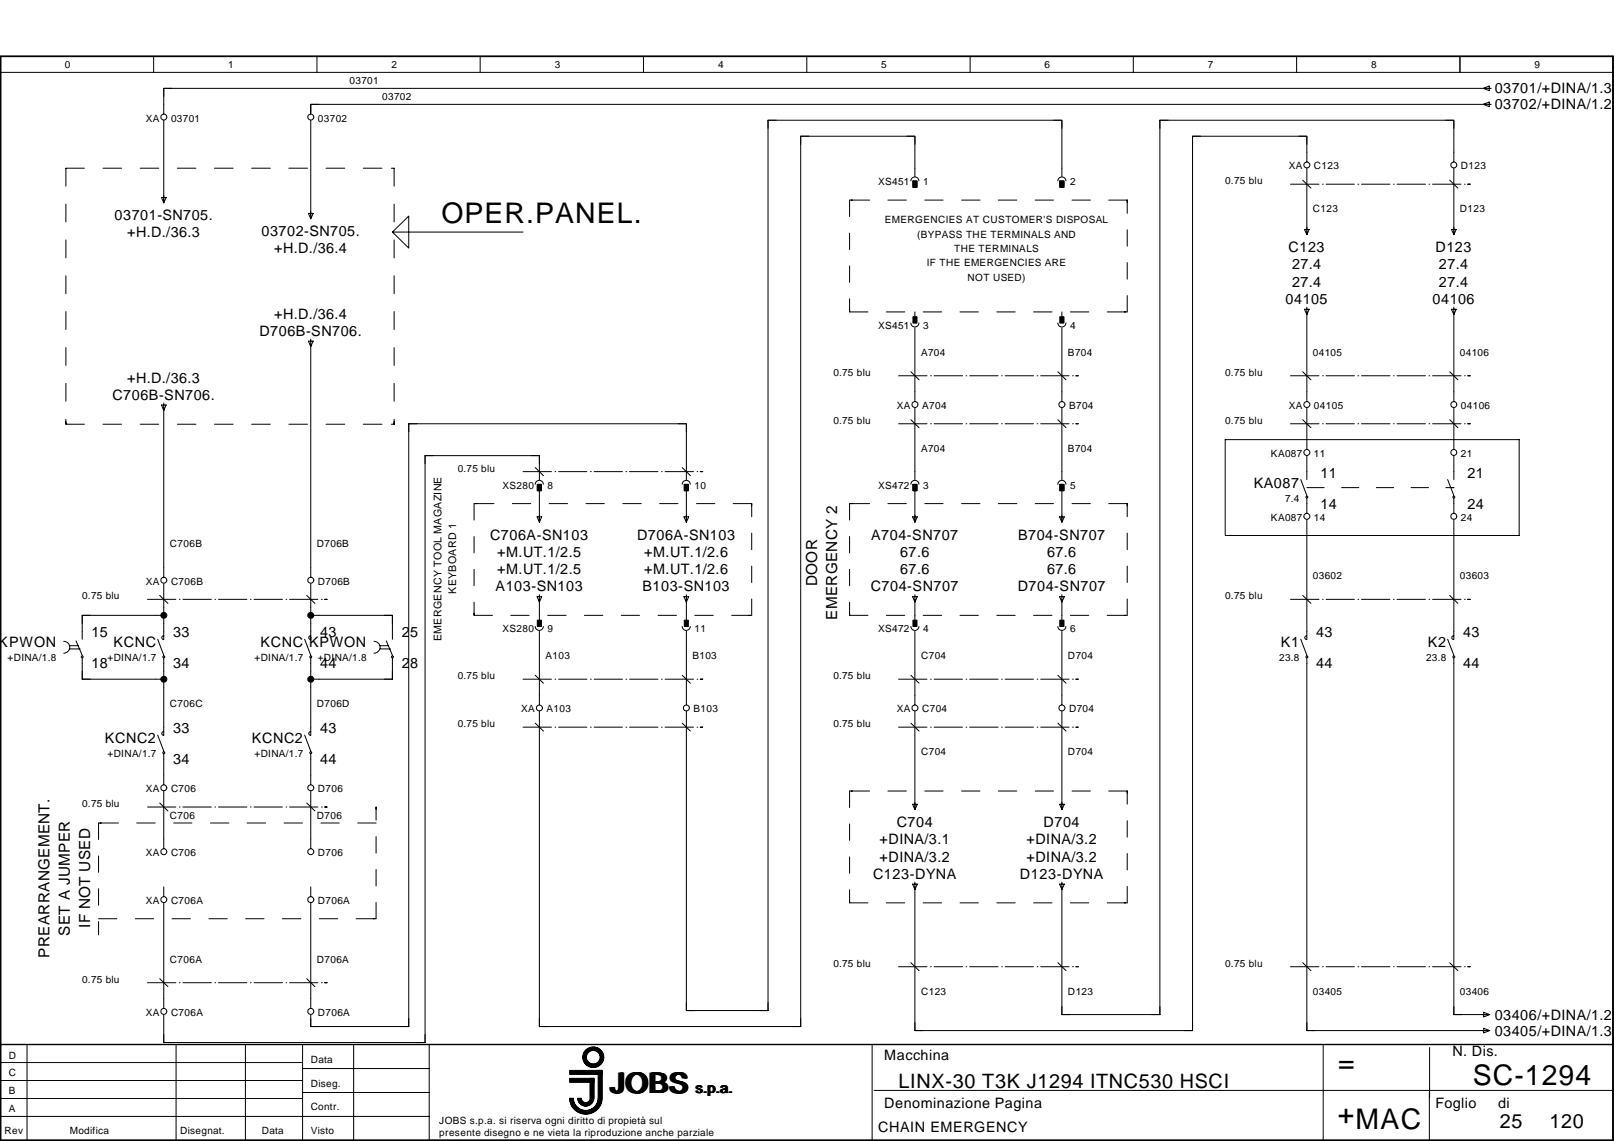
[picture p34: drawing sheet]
<svg xmlns="http://www.w3.org/2000/svg" width="297mm" height="210mm" viewBox="0 0 297 210" stroke-linecap="round" stroke-linejoin="round" font-family="sans-serif">
<defs><g id="words">
<g font-size="5.2">
<text x="81.2" y="41.1">OPER.PANEL.</text>
<text x="246.3" y="197.2">=</text>
<text x="112.5" y="201">JOBS</text>
<text x="271.1" y="199.6">SC-1294</text>
<text x="246.2" y="206.7">+MAC</text>
</g>
<g font-size="3.6">
<text x="165.4" y="200.2">LINX-30 T3K J1294 ITNC530 HSCI</text>
<text x="276.1" y="207.6">25</text>
<text x="285.2" y="207.6">120</text>
</g>
<g font-size="2.8">
<text x="150.4" y="107.8" transform="rotate(-90 150.4 107.8)">DOOR</text>
<text x="154.1" y="114.1" transform="rotate(-90 154.1 114.1)">EMERGENCY 2</text>
<text x="12.8" y="172.1" transform="rotate(-90 12.8 172.1)">SET A JUMPER</text>
<text x="16.6" y="170.7" transform="rotate(-90 16.6 170.7)">IF NOT USED</text>
<text x="9.1" y="176.2" transform="rotate(-90 9.1 176.2)">PREARRANGEMENT.</text>
</g>
<g font-size="2.6">
<text x="275.1" y="17.2">03701/+DINA/1.3</text>
<text x="275.1" y="20.1">03702/+DINA/1.2</text>
<text x="21.1" y="40.5">03701-SN705.</text>
<text x="23.4" y="43.6">+H.D./36.3</text>
<text x="48.1" y="43.4">03702-SN705.</text>
<text x="50.5" y="46.6">+H.D./36.4</text>
<text x="237.1" y="46.4">C123</text>
<text x="264.2" y="46.4">D123</text>
<text x="237.8" y="49.5">27.4</text>
<text x="237.8" y="52.7">27.4</text>
<text x="264.8" y="49.5">27.4</text>
<text x="264.8" y="52.7">27.4</text>
<text x="50.5" y="58.6">+H.D./36.4</text>
<text x="236.6" y="55.9">04105</text>
<text x="263.6" y="55.9">04106</text>
<text x="47.7" y="61.8">D706B-SN706.</text>
<text x="23.4" y="70.4">+H.D./36.3</text>
<text x="20.7" y="73.5">C706B-SN706.</text>
<text x="230.7" y="89.7">KA087</text>
<text x="243" y="87.9">11</text>
<text x="270.1" y="87.9">21</text>
<text x="243" y="93.6">14</text>
<text x="270.1" y="93.6">24</text>
<text x="90.2" y="99.3">C706A-SN103</text>
<text x="117.3" y="99.3">D706A-SN103</text>
<text x="160.3" y="99.3">A704-SN707</text>
<text x="187.4" y="99.3">B704-SN707</text>
<text x="91.5" y="102.4">+M.UT.1/2.5</text>
<text x="91.5" y="105.6">+M.UT.1/2.5</text>
<text x="118.6" y="102.4">+M.UT.1/2.6</text>
<text x="118.6" y="105.6">+M.UT.1/2.6</text>
<text x="165.6" y="102.4">67.6</text>
<text x="165.6" y="105.6">67.6</text>
<text x="192.7" y="102.4">67.6</text>
<text x="192.7" y="105.6">67.6</text>
<text x="91.2" y="108.8">A103-SN103</text>
<text x="118.3" y="108.8">B103-SN103</text>
<text x="160.3" y="108.8">C704-SN707</text>
<text x="187.3" y="108.8">D704-SN707</text>
<text x="-.2" y="119.1">KPWON</text>
<text x="16.8" y="117.2">15</text>
<text x="20.9" y="119.1">KCNC</text>
<text x="31.9" y="117.2">33</text>
<text x="48" y="119.1">KCNC KPWON</text>
<text x="58.9" y="117.2">43</text>
<text x="73.9" y="117.2">25</text>
<text x="235.7" y="119.1">K1</text>
<text x="242.2" y="117.2">43</text>
<text x="262.8" y="119.1">K2</text>
<text x="269.3" y="117.2">43</text>
<text x="16.8" y="122.9">18</text>
<text x="31.9" y="122.9">34</text>
<text x="58.9" y="122.9">44</text>
<text x="73.9" y="122.9">28</text>
<text x="242.2" y="122.9">44</text>
<text x="269.3" y="122.9">44</text>
<text x="19.3" y="136.7">KCNC2</text>
<text x="31.9" y="134.9">33</text>
<text x="46.4" y="136.7">KCNC2</text>
<text x="58.9" y="134.9">43</text>
<text x="31.9" y="140.6">34</text>
<text x="58.9" y="140.6">44</text>
<text x="161.9" y="155.3">+DINA/3.1</text>
<text x="165" y="152.1">C704</text>
<text x="188.9" y="155.3">+DINA/3.2</text>
<text x="192.1" y="152.1">D704</text>
<text x="160.7" y="161.7">C123-DYNA</text>
<text x="161.9" y="158.5">+DINA/3.2</text>
<text x="187.7" y="161.7">D123-DYNA</text>
<text x="188.9" y="158.5">+DINA/3.2</text>
<text x="275.1" y="187.6">03406/+DINA/1.2</text>
<text x="275.1" y="190.5">03405/+DINA/1.3</text>
<text x="162.7" y="195.1">Macchina</text>
<text x="267.3" y="194.3">N. Dis.</text>
<text x="128.1" y="201">s.p.a.</text>
<text x="162.7" y="203.9">Denominazione Pagina</text>
<text x="264.2" y="203.9">Foglio</text>
<text x="275.7" y="203.9">di</text>
<text x="161.6" y="208.3">CHAIN EMERGENCY</text>
</g>
<g font-size="2">
<text x="83.9" y="109.3" transform="rotate(-90 83.9 109.3)">KEYBOARD 1</text>
<text x="81.2" y="117.9" transform="rotate(-90 81.2 117.9)">EMERGENCY TOOL MAGAZINE</text>
</g>
<g font-size="1.8">
<text x="12" y="12.6">0</text>
<text x="42" y="12.6">1</text>
<text x="64.3" y="15.5">03701</text>
<text x="72" y="12.6">2</text>
<text x="102.1" y="12.6">3</text>
<text x="132.2" y="12.6">4</text>
<text x="162.2" y="12.6">5</text>
<text x="192.3" y="12.6">6</text>
<text x="222.3" y="12.6">7</text>
<text x="252.4" y="12.6">8</text>
<text x="282.4" y="12.6">9</text>
<text x="26.8" y="22.4">XA</text>
<text x="31.5" y="22.4">03701</text>
<text x="58.5" y="22.4">03702</text>
<text x="70.3" y="18.5">03702</text>
<text x="161.6" y="34.1">XS451</text>
<text x="169.9" y="34.1">1</text>
<text x="196.9" y="34.1">2</text>
<text x="225.5" y="33.9">0.75 blu</text>
<text x="237.2" y="31.2">XA</text>
<text x="241.8" y="31.2">C123</text>
<text x="268.9" y="31.2">D123</text>
<text x="162.8" y="41.1">EMERGENCIES AT CUSTOMER'S DISPOSAL</text>
<text x="241.6" y="39">C123</text>
<text x="268.7" y="39">D123</text>
<text x="168.8" y="43.7">(BYPASS THE TERMINALS AND</text>
<text x="175.6" y="46.4">THE TERMINALS</text>
<text x="170.6" y="49">IF THE EMERGENCIES ARE</text>
<text x="178.1" y="51.6">NOT USED)</text>
<text x="161.6" y="60.5">XS451</text>
<text x="169.5" y="65.5">A704</text>
<text x="169.9" y="60.5">3</text>
<text x="196.6" y="65.5">B704</text>
<text x="196.9" y="60.5">4</text>
<text x="241.6" y="65.5">04105</text>
<text x="268.7" y="65.5">04106</text>
<text x="153.4" y="69.1">0.75 blu</text>
<text x="225.5" y="69.1">0.75 blu</text>
<text x="153.4" y="78">0.75 blu</text>
<text x="165.1" y="75.2">XA</text>
<text x="169.7" y="75.2">A704</text>
<text x="196.7" y="75.2">B704</text>
<text x="225.5" y="78">0.75 blu</text>
<text x="237.2" y="75.2">XA</text>
<text x="241.8" y="75.2">04105</text>
<text x="268.9" y="75.2">04106</text>
<text x="169.5" y="83.1">A704</text>
<text x="196.6" y="83.1">B704</text>
<text x="84.2" y="86.8">0.75 blu</text>
<text x="92.5" y="89.9">XS280</text>
<text x="100.8" y="89.9">8</text>
<text x="127.8" y="89.9">10</text>
<text x="161.6" y="89.9">XS472</text>
<text x="169.9" y="89.9">3</text>
<text x="196.9" y="89.9">5</text>
<text x="233.9" y="84.1">KA087</text>
<text x="241.8" y="84.1">11</text>
<text x="268.9" y="84.1">21</text>
<text x="233.9" y="95.8">KA087</text>
<text x="236.5" y="92.3">7.4</text>
<text x="241.8" y="95.8">14</text>
<text x="268.9" y="95.8">24</text>
<text x="31.3" y="100.7">C706B</text>
<text x="58.3" y="100.7">D706B</text>
<text x="26.8" y="107.5">XA</text>
<text x="31.5" y="107.5">C706B</text>
<text x="58.5" y="107.5">D706B</text>
<text x="241.6" y="106.6">03602</text>
<text x="268.7" y="106.6">03603</text>
<text x="15.1" y="110.3">0.75 blu</text>
<text x="225.5" y="110.3">0.75 blu</text>
<text x="92.5" y="116.4">XS280</text>
<text x="100.8" y="116.4">9</text>
<text x="127.8" y="116.4">11</text>
<text x="161.6" y="116.4">XS472</text>
<text x="169.9" y="116.4">4</text>
<text x="196.9" y="116.4">6</text>
<text x="1.4" y="121.6">+DINA/1.8</text>
<text x="19.8" y="121.6">+DINA/1.7</text>
<text x="46.8" y="121.6">+DINA/1.7</text>
<text x="58.5" y="121.6">+DINA/1.8</text>
<text x="84.2" y="124.9">0.75 blu</text>
<text x="100.4" y="121.3">A103</text>
<text x="127.4" y="121.3">B103</text>
<text x="153.4" y="124.9">0.75 blu</text>
<text x="169.5" y="121.3">C704</text>
<text x="196.6" y="121.3">D704</text>
<text x="235.4" y="121.6">23.8</text>
<text x="262.4" y="121.6">23.8</text>
<text x="31.3" y="130.1">C706C</text>
<text x="58.3" y="130.1">D706D</text>
<text x="95.9" y="131">XA</text>
<text x="100.6" y="131">A103</text>
<text x="127.6" y="131">B103</text>
<text x="165.1" y="131">XA</text>
<text x="169.7" y="131">C704</text>
<text x="196.7" y="131">D704</text>
<text x="84.2" y="133.8">0.75 blu</text>
<text x="153.4" y="133.8">0.75 blu</text>
<text x="19.8" y="139.3">+DINA/1.7</text>
<text x="46.8" y="139.3">+DINA/1.7</text>
<text x="169.5" y="138.9">C704</text>
<text x="196.6" y="138.9">D704</text>
<text x="15.1" y="148.5">0.75 blu</text>
<text x="26.8" y="145.7">XA</text>
<text x="31.5" y="145.7">C706</text>
<text x="58.5" y="145.7">D706</text>
<text x="31.3" y="150.7">C706</text>
<text x="58.3" y="150.7">D706</text>
<text x="26.8" y="157.5">XA</text>
<text x="31.5" y="157.5">C706</text>
<text x="58.5" y="157.5">D706</text>
<text x="26.8" y="166.3">XA</text>
<text x="31.5" y="166.3">C706A</text>
<text x="58.5" y="166.3">D706A</text>
<text x="31.3" y="177.1">C706A</text>
<text x="58.3" y="177.1">D706A</text>
<text x="153.4" y="177.8">0.75 blu</text>
<text x="225.5" y="177.8">0.75 blu</text>
<text x="15.1" y="180.8">0.75 blu</text>
<text x="169.5" y="183">C123</text>
<text x="196.6" y="183">D123</text>
<text x="241.6" y="183">03405</text>
<text x="268.7" y="183">03406</text>
<text x="26.8" y="186.9">XA</text>
<text x="31.5" y="186.9">C706A</text>
<text x="58.5" y="186.9">D706A</text>
<text x="1.6" y="194.7">D</text>
<text x="57.2" y="195.5">Data</text>
<text x="1.6" y="201.3">B</text>
<text x="1.6" y="198">C</text>
<text x="57.2" y="199.9">Diseg.</text>
<text x=".8" y="208.7">Rev</text>
<text x="1.6" y="204.6">A</text>
<text x="12.9" y="208.7">Modifica</text>
<text x="33.1" y="208.7">Disegnat.</text>
<text x="48.2" y="208.7">Data</text>
<text x="57.2" y="204.3">Contr.</text>
<text x="57.2" y="208.7">Visto</text>
<text x="80.9" y="206.8">JOBS s.p.a. si riserva ogni diritto di propietà sul</text>
<text x="80.9" y="209">presente disegno e ne vieta la riproduzione anche parziale</text>
</g>
</g></defs>
<g fill="none" stroke="#000" stroke-width=".18">
<path d="M.1 10.4h296.8v199.4h-296.8zM.1 13.3h296.8M28.3 10.4v2.9M58.3 10.4v2.9M88.4 10.4v2.9M118.4 10.4v2.9M148.5 10.4v2.9M178.5 10.4v2.9M208.6 10.4v2.9M238.6 10.4v2.9M268.7 10.4v2.9M12.1 37.5v3.3"/>
<path d="M15.5 30.9h-3.4v3.3M19 30.9h3.4M25.8 30.9h3.4M32.6 30.9h3.5M39.5 30.9h3.4M46.3 30.9h3.5M53.2 30.9h3.4M60 30.9h3.4M66.9 30.9h3.4M72 30.9h.5v3.3M72.5 37.5v3.3M160 36.8h-3.6v3"/>
<path d="M163.4 36.8h3.4M170.2 36.8h3.4M177 36.8h3.4M183.7 36.8h3.4M190.5 36.8h3.4M197.3 36.8h3.4M204 36.8h3.5v2.4M237.5 33.9h5.2M243.4 33.9h.1M244 33.9h5.3M249.9 33.9h.2M250.6 33.9h5.2"/>
<path d="M256.5 33.9h.1M257.1 33.9h5.2M263 33.9h.1M263.6 33.9h5.3M269.5 33.9h.2M270.1 33.9h.5M12.1 44.1v3.4M12.1 50.7v3.3M12.1 57.3v3.3M72.2 42.7l3 2.9v-5.8l-3 2.9h24.1M72.5 44.1v3.4M72.5 50.7v3.3"/>
<path d="M72.5 57.3v3.3M156.4 57v.4h3.3M156.4 42.9v3M156.4 48.9v3M156.4 55v2.4M163.1 57.4h3.4M169.9 57.4h3.4M176.7 57.4h3.4M183.4 57.4h3.4M190.2 57.4h3.4M197 57.4h3.4M207.5 54.4v3h-3.7"/>
<path d="M207.5 42.3v3M207.5 48.3v3.1M12.1 77.6v.4h3.4M12.1 63.9v3.3M12.1 70.5v3.3M12.1 77.1v.9M19 78h3.4M25.8 78h3.4M32.6 78h3.5M39.5 78h3.4M46.3 78h3.5M53.2 78h3.4"/>
<path d="M60 78h3.4M66.9 78h3.4M72.5 77.1v.9h-.5M72.5 63.9v3.3M72.5 70.5v3.3M165.4 69.1h5.2M165.4 78h5.2M171.3 69.1h.1M171.3 78h.1M171.9 69.1h5.2M171.9 78h5.2M177.8 69.1h.1"/>
<path d="M177.8 78h.1M178.5 69.1h5.2M178.5 78h5.2M184.3 69.1h.2M184.3 78h.2M185 69.1h5.2M185 78h5.2M190.9 69.1h.1M190.9 78h.1M191.5 69.1h5.2M191.5 78h5.2M197.4 69.1h.1"/>
<path d="M197.4 78h.1M198 69.1h.4M198 78h.4M237.5 69.1h5.2M237.5 78h5.2M243.4 69.1h.1M243.4 78h.1M244 69.1h5.3M244 78h5.3M249.9 69.1h.2M249.9 78h.2M250.6 69.1h5.2"/>
<path d="M250.6 78h5.2M256.5 69.1h.1M256.5 78h.1M257.1 69.1h5.2M257.1 78h5.2M263 69.1h.1M263 78h.1M263.6 69.1h5.3M263.6 78h5.3M269.5 69.1h.2M269.5 78h.2M270.1 69.1h.5"/>
<path d="M270.1 78h.5M87.2 98.7v3M90.9 92.6h-3.7v3.1M94.3 92.6h3.4M96.3 86.8h5.2M101.1 92.6h3.4M102.1 86.8h.2M102.8 86.8h5.2M107.8 92.6h3.4M108.7 86.8h.1M109.3 86.8h5.3M114.6 92.6h3.4"/>
<path d="M115.2 86.8h.2M115.9 86.8h5.2M121.4 92.6h3.4M121.7 86.8h.2M122.4 86.8h5.2M128.2 92.6h3.3M128.3 86.8h.1M128.9 86.8h.4M134.9 92.6h3.4v2.5M138.3 98.1v3M156.4 98.7v3M160 92.6h-3.6v3.1"/>
<path d="M163.4 92.6h3.4M170.2 92.6h3.4M177 92.6h3.4M183.7 92.6h3.4M190.5 92.6h3.4M197.3 92.6h3.4M204 92.6h3.5v2.5M207.5 98.1v3M225.5 80.9h54.1v17.6h-54.1zM240.5 89.7h3.2M246.9 89.7h3.2M253.3 89.7h3.2"/>
<path d="M259.7 89.7h3.2M266.1 89.7h1.5M27.2 110.3h5.2M33 110.3h.1M33.7 110.3h5.2M39.6 110.3h.1M40.2 110.3h5.2M46.1 110.3h.1M46.8 110.3h5.2M52.6 110.3h.2M53.3 110.3h5.2M59.2 110.3h.1"/>
<path d="M59.7 110.3h.5M87.2 112.8v.4h3.4M87.2 104.7v3.1M87.2 110.8v2.4M94 113.2h3.4M100.8 113.2h3.4M107.5 113.2h3.5M114.3 113.2h3.4M121.1 113.2h3.4M127.9 113.2h3.4M138.3 110.2v3h-3.6M138.3 104.1v3.1"/>
<path d="M156.4 112.8v.4h3.3M156.4 104.7v3.1M156.4 110.8v2.4M163.1 113.2h3.4M169.9 113.2h3.4M176.7 113.2h3.4M183.4 113.2h3.4M190.2 113.2h3.4M197 113.2h3.4M207.5 110.2v3h-3.7M207.5 104.1v3.1M237.5 110.3h5.2"/>
<path d="M243.4 110.3h.1M244 110.3h5.3M249.9 110.3h.2M250.6 110.3h5.2M256.5 110.3h.1M257.1 110.3h5.2M263 110.3h.1M263.6 110.3h5.3M269.5 110.3h.2M270.1 110.3h.5M96.3 124.9h5.2M96.3 133.8h5.2"/>
<path d="M102.1 124.9h.2M102.1 133.8h.2M102.8 124.9h5.2M102.8 133.8h5.2M108.7 124.9h.1M108.7 133.8h.1M109.3 124.9h5.3M109.3 133.8h5.3M115.2 124.9h.2M115.2 133.8h.2M115.9 124.9h5.2M115.9 133.8h5.2"/>
<path d="M121.7 124.9h.2M121.7 133.8h.2M122.4 124.9h5.2M122.4 133.8h5.2M128.3 124.9h.1M128.3 133.8h.1M128.9 124.9h.4M128.9 133.8h.4M165.4 124.9h5.2M165.4 133.8h5.2M171.3 124.9h.1M171.3 133.8h.1"/>
<path d="M171.9 124.9h5.2M171.9 133.8h5.2M177.8 124.9h.1M177.8 133.8h.1M178.5 124.9h5.2M178.5 133.8h5.2M184.3 124.9h.2M184.3 133.8h.2M185 124.9h5.2M185 133.8h5.2M190.9 124.9h.1M190.9 133.8h.1"/>
<path d="M191.5 124.9h5.2M191.5 133.8h5.2M197.4 124.9h.1M197.4 133.8h.1M198 124.9h.4M198 133.8h.4M18.1 157.5v3M21.8 151.4h-3.7v3M25.2 151.4h3.4M27.2 148.5h5.2M32 151.4h3.3M33 148.5h.1"/>
<path d="M33.7 148.5h5.2M38.7 151.4h3.4M39.6 148.5h.1M40.2 148.5h5.2M45.5 151.4h3.4M46.1 148.5h.1M46.8 148.5h5.2M52.3 151.4h3.4M52.6 148.5h.2M53.3 148.5h5.2M59.1 151.4h3.3M59.2 148.5h.1"/>
<path d="M59.7 148.5h.5M65.8 151.4h3.4M69.2 148.5v2.4M69.2 153.9v3.1M69.2 160v3M156.4 151.6v3M156.4 157.6v3.1M160 145.5h-3.6v3M163.4 145.5h3.4M170.2 145.5h3.4M177 145.5h3.4M183.7 145.5h3.4"/>
<path d="M190.5 145.5h3.4M197.3 145.5h3.4M204 145.5h3.5v2.4M207.5 151v3M207.5 157v3M18.1 163.5v3M18.1 169.5v2.5M18.1 169h3.4M24.9 169h3.4M31.7 169h3.3M38.4 169h3.4M45.2 169h3.4"/>
<path d="M52 169h3.4M58.8 169h3.4M69.2 166v3h-3.7M156.4 165.7v.4h3.3M156.4 163.7v2.4M163.1 166.1h3.4M165.4 177.8h5.2M169.9 166.1h3.4M171.3 177.8h.1M171.9 177.8h5.2M176.7 166.1h3.4M177.8 177.8h.1"/>
<path d="M178.5 177.8h5.2M183.4 166.1h3.4M184.3 177.8h.2M185 177.8h5.2M190.2 166.1h3.4M190.9 177.8h.1M191.5 177.8h5.2M197 166.1h3.4M197.4 177.8h.1M198 177.8h.4M207.5 163.1v3h-3.7M237.5 177.8h5.2"/>
<path d="M243.4 177.8h.1M244 177.8h5.3M249.9 177.8h.2M250.6 177.8h5.2M256.5 177.8h.1M257.1 177.8h5.2M263 177.8h.1M263.6 177.8h5.3M269.5 177.8h.2M270.1 177.8h.5M.1 198.8h55.6M.1 195.5h55.6"/>
<path d="M.1 192.2h296.8M5 192.2v17.6M27.2 180.8h5.2M32.4 192.2v17.6M33 180.8h.1M33.7 180.8h5.2M39.6 180.8h.1M40.2 180.8h5.2M45.2 192.2v17.6M46.1 180.8h.1M46.8 180.8h5.2M52.6 180.8h.2"/>
<path d="M53.3 180.8h5.2M55.7 192.2v17.6M55.7 196.6h23.3M59.2 180.8h.1M59.7 180.8h.5M65.1 192.2v17.6M79 192.2v17.6M160.5 192.2v17.6M243.5 192.2v17.6M263.1 192.7v9.2M.1 205.4h78.9M.1 202.1h55.6"/>
<path d="M55.7 201h23.3M105 202a2.85 2.85 0 0 0 2.8 2.8 2.85 2.85 0 0 0 2.9-2.8M105 202a2.77 2.77 0 0 0 2.8 2.7 2.77 2.77 0 0 0 2.8-2.7M105.1 202a2.69 2.69 0 0 0 2.7 2.7 2.69 2.69 0 0 0 2.7-2.7M105.2 202a2.63 2.63 0 0 0 2.6 2.6 2.63 2.63 0 0 0 2.6-2.6M105.3 202a2.54 2.54 0 0 0 2.5 2.5 2.54 2.54 0 0 0 2.5-2.5M105.3 202a2.47 2.47 0 0 0 2.5 2.4 2.47 2.47 0 0 0 2.5-2.4M105.4 202a2.39 2.39 0 0 0 2.4 2.4 2.39 2.39 0 0 0 2.4-2.4M106.3 202a1.49 1.49 0 0 0 1.5 1.5 1.49 1.49 0 0 0 1.5-1.5M106.4 202a1.42 1.42 0 0 0 1.4 1.4 1.42 1.42 0 0 0 1.4-1.4M106.5 202a1.34 1.34 0 0 0 1.3 1.3 1.34 1.34 0 0 0 1.4-1.3M106.5 202a1.27 1.27 0 0 0 1.3 1.3 1.27 1.27 0 0 0 1.3-1.3"/>
<path d="M106.6 202a1.19 1.19 0 0 0 1.2 1.2 1.19 1.19 0 0 0 1.2-1.2M106.7 202a1.12 1.12 0 0 0 1.1 1.1 1.12 1.12 0 0 0 1.1-1.1M106.8 202a1.04 1.04 0 0 0 1 1.1 1.04 1.04 0 0 0 1-1.1M106.8 202a.96 .96 0 0 0 1 1 .96 .96 0 0 0 1-1M106.9 202a.89 .89 0 0 0 .9 .9 .89 .89 0 0 0 .9-.9M107 202a.81 .81 0 0 0 .8 .8 .81 .81 0 0 0 .8-.8M110.1 202a2.3 2.3 0 0 1-2.3 2.3 2.3 2.3 0 0 1-2.3-2.3 2.32 2.32 0 0 0 2.3 2.3 2.32 2.32 0 0 0 2.3-2.3M110.7 202a2.94 2.94 0 0 1-2.9 2.9 2.94 2.94 0 0 1-3-2.9 3 3 0 0 0 3 3 3 3 0 0 0 3-3M160.9 200.6h136M263.1 200.6v9.2"/>
<circle cx="109.2" cy="194.5" r="1.33"/>
<circle cx="109.2" cy="194.5" r="1.48"/>
<circle cx="109.2" cy="194.5" r="1.55"/>
<circle cx="109.2" cy="194.5" r="1.85"/>
<circle cx="109.2" cy="194.5" r="1.25"/>
<circle cx="109.2" cy="194.5" r="1.78"/>
<circle cx="109.2" cy="194.5" r="1.4"/>
<circle cx="109.2" cy="194.5" r="1.63"/>
<circle cx="109.2" cy="194.5" r="1.69"/>
<circle cx="109.2" cy="194.5" r="1.92"/>
</g>
<path d="M.1 10.4h296.8v199.4h-296.8zM.1 192.2h296.8" fill="none" stroke="#000" stroke-width=".26"/>
<g fill="#000" stroke="#000" stroke-width=".18">
<path d="M104.8 196.9h6v.8h-6zM104.8 198.4h4.5v.7h-4.5zM108.6 198.4h.7v3.7h-.7zM110.1 196.9h.7v5.2h-.7z"/>
<circle cx="30.2" cy="113.2" r=".56"/>
<circle cx="57.2" cy="113.2" r=".54"/>
<circle cx="30.2" cy="125" r=".55"/>
<circle cx="57.2" cy="125" r=".55"/>
</g>
<g fill="none" stroke="#000" stroke-width=".19">
<path d="M31.6 16.3h-1.5v1.4M58.7 19.2h-1.5v1.5M273 16.3l1.1-.5v.9zM273 19.2l1.1-.4v.8zM274.4 16.3h-244.3v4.7M274.4 19.2h-217.2v1.8M29.7 36.3h.9l-.5 1zM30.1 22.1v15.1M56.8 39.3h.8l-.4 1zM57.2 22.1v18.1M142.9 22.1h-1.6v1.5M148.9 25.1h-1.5v1.4"/>
<path d="M166.9 25.1h1.5v1.4M167.6 33.3a.74 .74 0 0 1 .8-.7 .74 .74 0 0 1 .7 .7M168 33.3h.8v1.2h-.8zM168.4 32.4v-7.3h-21v163.7h-48.1v-58M193.9 22.1h1.5v1.5M194.7 33.3a.74 .74 0 0 1 .7-.7 .74 .74 0 0 1 .8 .7M195 33.3h.8v1.2h-.8zM195.4 32.4v-10.3h-54.1v163.8h-15v-55.1M215 22.1h-1.5v1.5M221 25.1h-1.5v1.4M239 25.1h1.5v1.4M239.8 33.1l1.5 1.5"/>
<path d="M240.5 29.8v-4.7h-21v164.5h-51.1v-27.3M240.5 30.9v12.2M266.1 22.1h1.5v1.5M266.8 33.1l1.5 1.5M267.6 29.8v-7.7h-54.1v164.5h-18.1v-24.3M267.6 30.9v12.2M167.6 59.4a.74 .74 0 0 0 .8 .8 .74 .74 0 0 0 .7-.8M168.4 57.4v.9M194.7 59.4a.74 .74 0 0 0 .7 .8 .74 .74 0 0 0 .8-.8M195.4 57.4v.9M240.1 42.2h.8l-.4 1zM240.1 56.9h.8l-.4 1z"/>
<path d="M240.5 56.5v17.3M267.1 42.2h.9l-.4 1zM267.1 56.9h.9l-.4 1zM267.6 56.5v17.3M29.7 74.5h.9l-.5 1zM30.1 74.1v32.1M56.8 62.8h.8l-.4 1zM57.2 62.4v43.8M76.7 78h-1.5v1.4M124.8 78h1.5v1.4M167.6 68.4l1.5 1.5M167.6 77.2l1.5 1.5"/>
<path d="M168.4 60.3v13.5M168.4 75v13.2M194.7 68.4l1.5 1.5M194.7 77.2l1.5 1.5M195.4 60.3v13.5M195.4 75v13.2M239.8 68.4l1.5 1.5M239.8 77.2l1.5 1.5M240.5 75v7.7M266.8 68.4l1.5 1.5M266.8 77.2l1.5 1.5M267.6 75v7.7"/>
<path d="M79.7 83.8h-1.5v1.5M97.8 83.8h1.5v1.5M98.5 89.1a.74 .74 0 0 1 .7-.7 .74 .74 0 0 1 .8 .7M98.5 86l1.5 1.5M98.8 95.1h.9l-.4 1zM98.9 89.1h.7v1.2h-.7zM99.3 88.2v-4.4h-21.1v108h-48.1v-5.2M99.3 89.7v6.3M125.6 89.1a.74 .74 0 0 1 .7-.7 .74 .74 0 0 1 .7 .7M125.6 86l1.5 1.5M125.9 95.1h.8l-.4 1zM125.9 89.1h.8v1.2h-.8z"/>
<path d="M126.3 88.2v-10.2h-51.1v110.8h-18v-2.2M126.3 89.7v6.3M167.6 89.1a.74 .74 0 0 1 .8-.7 .74 .74 0 0 1 .7 .7M168 95.1h.8l-.4 1zM168 89.1h.8v1.2h-.8zM168.4 89.7v6.3M194.7 89.1a.74 .74 0 0 1 .7-.7 .74 .74 0 0 1 .8 .7M195 95.1h.9l-.5 1zM195 89.1h.8v1.2h-.8zM195.4 89.7v6.3M239.4 88.2l1.1 3M240.5 83.8v4.4"/>
<path d="M240.5 91.8v2.6M240.5 95.6v22M266.4 88.2l1.2 3M267.6 83.8v4.4M267.6 91.8v2.6M267.6 95.6v22M11.7 118a1.09 1.09 0 0 1 1.1 1.1 1.09 1.09 0 0 1-1.1 1.1M12.9 118.8h1.5M12.9 119.4h1.8M14 117.9l1.1 2.6M16.6 113.2h-1.5v1.5M29 117.6l1.1 2.9"/>
<path d="M29.4 109.5l1.5 1.5M30.1 116.9a.36 .36 0 0 0-.3 .4 .36 .36 0 0 0 .3 .4M30.1 113.2h-15v4.4M30.1 107.3v10.3M56.1 117.6l1.1 2.9M56.4 109.5l1.6 1.5M57.2 113.2h15v4.4M57.2 116.9a.36 .36 0 0 0-.4 .4 .36 .36 0 0 0 .4 .4M57.2 107.3v10.3M68.8 118a1.09 1.09 0 0 1 1.2 1.1 1.09 1.09 0 0 1-1.2 1.1M70 118.8h1.5M70 119.4h1.8"/>
<path d="M70.7 113.2h1.5v1.5M71.1 117.9l1.1 2.6M98.5 115.3a.74 .74 0 0 0 .7 .7 .74 .74 0 0 0 .8-.7M98.8 109.8h.9l-.4 1zM99.3 109.4v4.7M99.3 116.1v13.5M125.6 115.3a.74 .74 0 0 0 .7 .7 .74 .74 0 0 0 .7-.7M125.9 109.8h.8l-.4 1zM126.3 109.4v4.7M126.3 116.1v13.5M167.6 115.3a.74 .74 0 0 0 .8 .7 .74 .74 0 0 0 .7-.7M168 109.8h.8l-.4 1z"/>
<path d="M168.4 109.4v4.7M168.4 116.1v13.5M194.7 115.3a.74 .74 0 0 0 .7 .7 .74 .74 0 0 0 .8-.7M195 109.8h.9l-.5 1zM195.4 109.4v4.7M195.4 116.1v13.5M239.4 117.6l1.1 2.9M239.8 109.5l1.5 1.5M240.5 116.9a.36 .36 0 0 0-.4 .4 .36 .36 0 0 0 .4 .4M266.4 117.6l1.2 2.9M266.8 109.5l1.5 1.5M267.5 116.9a.36 .36 0 0 0-.3 .4 .36 .36 0 0 0 .3 .4"/>
<path d="M15.1 123.5v1.4h1.5M15.1 121.1v3.8h15M29 135.2l1.1 3M30 138.4l.2-.1 .1 .3h-.2zM30.1 134.6a.36 .36 0 0 0-.3 .3 .36 .36 0 0 0 .3 .4M30.1 121.1v14.1M30.1 138.8v5.5M56.1 135.2l1.1 3M57 138.4l.3-.1v.3h-.2zM57.2 134.6a.36 .36 0 0 0-.4 .3 .36 .36 0 0 0 .4 .4M57.2 121.1v14.1M57.2 138.8v5.5"/>
<path d="M72.2 121.1v3.8h-15M98.5 124.2l1.5 1.5M98.5 133l1.5 1.5M125.6 124.2l1.5 1.5M125.6 133l1.5 1.5M167.6 124.2l1.5 1.5M167.6 133l1.5 1.5M168.4 130.8v18.1M194.7 124.2l1.5 1.5M194.7 133l1.5 1.5M195.4 130.8v18.1M240.5 121.1v68.5h33.6"/>
<path d="M267.6 121.1v65.5h6.5M29.4 147.7l1.5 1.5M30.1 145.5v10.6M56.4 147.7l1.6 1.5M57.2 145.5v10.6M168 148h.8l-.4 .9zM195 148h.9l-.5 .9zM30.1 163.2v1.7M30.1 166.1v19.4M57.2 163.2v1.7M57.2 166.1v19.4M167.6 177.1l1.5 1.5"/>
<path d="M168 162.6h.8l-.4 1zM194.7 177.1l1.5 1.5M195 162.6h.9l-.5 1zM239.8 177.1l1.5 1.5M266.8 177.1l1.5 1.5M29.4 180l1.5 1.5M30.1 190.3v1.5h1.5M56.4 180l1.6 1.5M57.2 187.4v1.4h1.5M99.3 187.4v1.4h1.5M126.3 184.4v1.5h1.5M168.4 188.1v1.5h1.5"/>
<path d="M195.4 185.2v1.4h1.5M240.5 188.1v1.5h1.5M267.6 185.2v1.4h1.5M273.1 186.2l1.1 .4-1.1 .5zM273.1 189.2l1.1 .4-1.1 .4z"/>
<circle cx="30.2" cy="21.5" r=".55"/>
<circle cx="57.2" cy="21.5" r=".54"/>
<circle cx="240.5" cy="30.4" r=".55"/>
<circle cx="267.6" cy="30.4" r=".56"/>
<circle cx="168.4" cy="74.4" r=".56"/>
<circle cx="195.4" cy="74.4" r=".56"/>
<circle cx="240.5" cy="74.4" r=".55"/>
<circle cx="267.6" cy="74.4" r=".56"/>
<circle cx="240.5" cy="83.2" r=".55"/>
<circle cx="240.5" cy="95" r=".55"/>
<circle cx="240.5" cy="91.5" r=".18"/>
<circle cx="267.6" cy="91.5" r=".18"/>
<circle cx="267.6" cy="95" r=".55"/>
<circle cx="267.6" cy="83.2" r=".55"/>
<circle cx="30.2" cy="106.7" r=".55"/>
<circle cx="57.2" cy="106.7" r=".55"/>
<circle cx="15.1" cy="120.8" r=".18"/>
<circle cx="30.2" cy="120.8" r=".18"/>
<circle cx="57.2" cy="120.8" r=".18"/>
<circle cx="72.2" cy="120.8" r=".18"/>
<circle cx="99.3" cy="130.2" r=".56"/>
<circle cx="126.3" cy="130.2" r=".55"/>
<circle cx="168.4" cy="130.2" r=".56"/>
<circle cx="195.4" cy="130.2" r=".56"/>
<circle cx="240.5" cy="120.8" r=".18"/>
<circle cx="267.6" cy="120.8" r=".18"/>
<circle cx="30.2" cy="144.9" r=".56"/>
<circle cx="30.2" cy="156.7" r=".55"/>
<circle cx="57.2" cy="156.7" r=".54"/>
<circle cx="57.2" cy="144.9" r=".54"/>
<circle cx="30.2" cy="165.5" r=".55"/>
<circle cx="57.2" cy="165.5" r=".55"/>
<circle cx="30.2" cy="186.1" r=".55"/>
<circle cx="57.2" cy="186.1" r=".54"/>
</g>
<path d="M168 33.3h.8v1.2h-.8zM195 33.3h.8v1.2h-.8zM168 58.3h.8v1.1h-.8zM195 58.3h.8v1.1h-.8zM98.9 89.1h.7v1.2h-.7zM125.9 89.1h.8v1.2h-.8zM168 89.1h.8v1.2h-.8zM195 89.1h.8v1.2h-.8zM98.9 114.1h.7v1.2h-.7zM125.9 114.1h.8v1.2h-.8zM168 114.1h.8v1.2h-.8zM195 114.1h.8v1.2h-.8z" fill="#000" stroke="#000" stroke-width=".19"/>
<use href="#words"/>
</svg>
